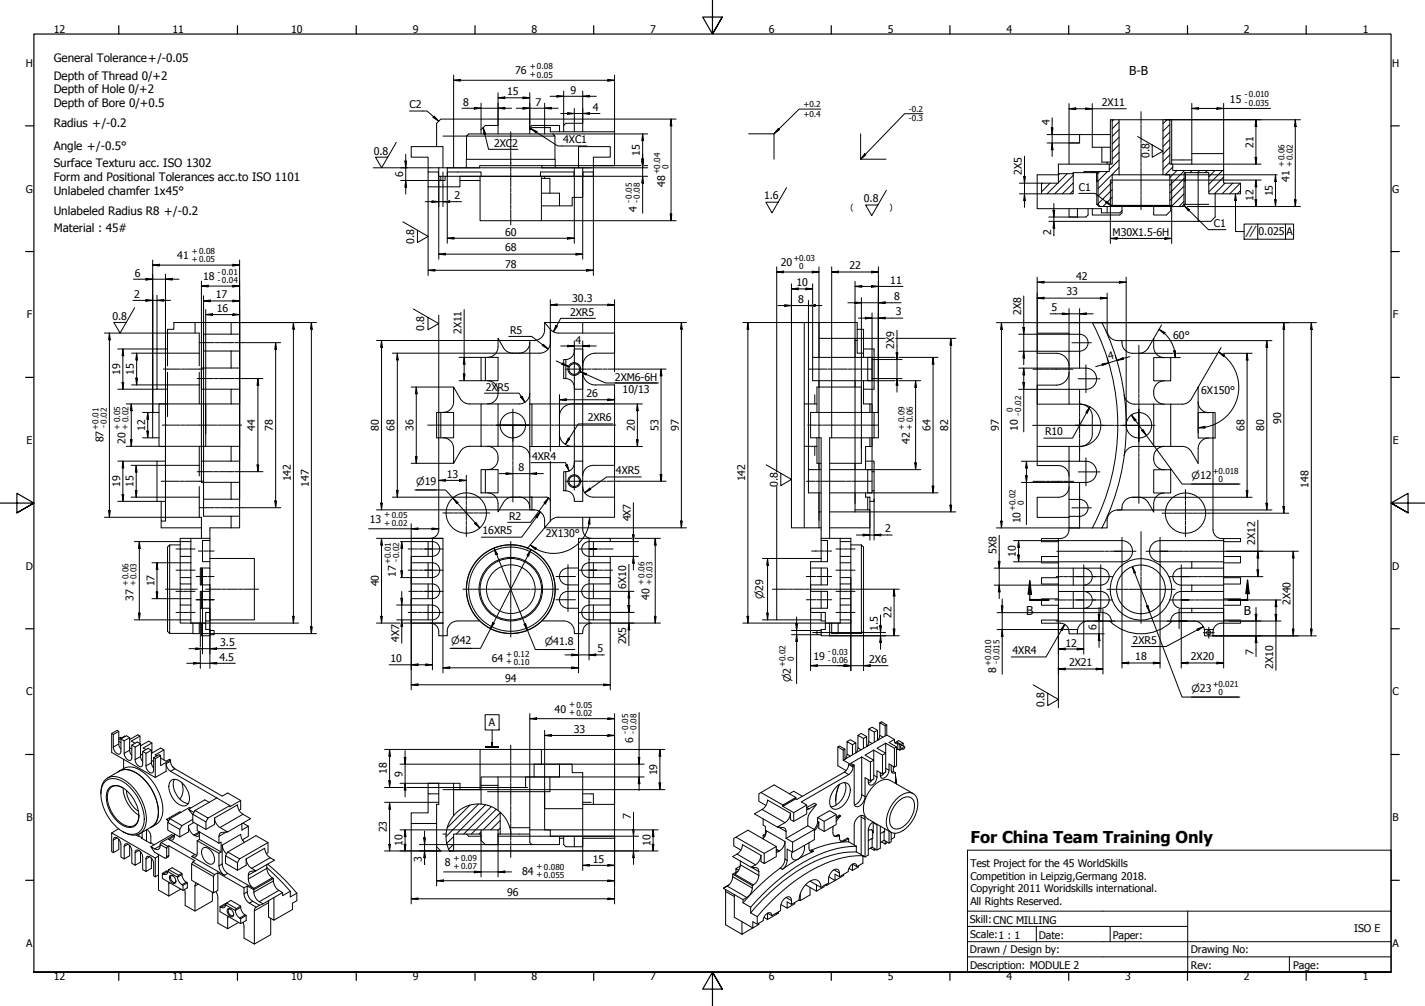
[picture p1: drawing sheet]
<svg xmlns="http://www.w3.org/2000/svg" width="841mm" height="594mm" viewBox="0 0 841 594" stroke-linecap="round" stroke-linejoin="round" font-family="sans-serif">
<defs><g id="words">
<text font-size="9.7" x="573" y="498">For China Team Training Only</text>
<g font-size="7.2">
<text x="666" y="44">B-B</text>
<text x="606" y="363">B</text>
<text x="734" y="363">B</text>
</g>
<g font-size="6.9">
<text x="32" y="37">General Tolerance,/-0.05</text>
<text x="32" y="47">Depth of Thread 0/+2</text>
<text x="32" y="55">Depth of Hole 0/+2</text>
<text x="32" y="63">Depth of Bore 0/+0.5</text>
<text x="32" y="75">Radius ,/-0.2</text>
<text x="32" y="89">Angle ,/-0.5°</text>
<text x="32" y="99">Surface Texturu acc. ISO 1302</text>
<text x="32" y="107">Form and Positional Tolerances acc.to ISO 1101</text>
<text x="32" y="115">Unlabeled chamfer 1x45°</text>
<text x="32" y="127">Unlabeled Radius R8 ,/-0.2</text>
<text x="32" y="137">Material : 45#</text>
</g>
<g font-size="6.2">
<text x="32" y="20">12</text>
<text x="102" y="20">11</text>
<text x="172" y="20">10</text>
<text x="244" y="20">9</text>
<text x="314" y="20">8</text>
<text x="384" y="20">7</text>
<text x="454" y="20">6</text>
<text x="524" y="20">5</text>
<text x="594" y="20">4</text>
<text x="664" y="20">3</text>
<text x="734" y="20">2</text>
<text x="804" y="20">1</text>
<text x="15" y="39">H</text>
<text x="822" y="39">H</text>
<text x="304" y="44">76</text>
<text x="299" y="56">15</text>
<text x="337" y="55">9</text>
<text x="242" y="64">C2</text>
<text x="273" y="62">8</text>
<text x="316" y="62">7</text>
<text x="350" y="66">4</text>
<text x="650" y="63">2X11</text>
<text x="726" y="61">15</text>
<text x="620" y="74" transform="rotate(-90 620 74)">4</text>
<text x="292" y="87">2XC</text>
<text x="302" y="87">2</text>
<text x="332" y="85">4XC1</text>
<text x="740" y="87" transform="rotate(-90 740 87)">21</text>
<text x="221" y="91">0.8</text>
<text x="378" y="92" transform="rotate(-90 378 92)">15</text>
<text x="678" y="93" transform="rotate(-90 678 93)">0.8</text>
<text x="238" y="105" transform="rotate(-90 238 105)">6</text>
<text x="603" y="103" transform="rotate(-90 603 103)">2X5</text>
<text x="761" y="107" transform="rotate(-90 761 107)">41</text>
<text x="15" y="114">G</text>
<text x="393" y="110" transform="rotate(-90 393 110)">48</text>
<text x="637" y="113">C1</text>
<text x="822" y="114">G</text>
<text x="268" y="118">2</text>
<text x="451" y="117">1.6</text>
<text x="510" y="119">0.8</text>
<text x="740" y="119" transform="rotate(-90 740 119)">12</text>
<text x="751" y="116" transform="rotate(-90 751 116)">15</text>
<text x="376" y="125" transform="rotate(-90 376 125)">4</text>
<text x="716" y="134">C1</text>
<text x="244" y="144" transform="rotate(-90 244 144)">0.8</text>
<text x="298" y="139">60</text>
<text x="620" y="139" transform="rotate(-90 620 139)">2</text>
<text x="657" y="139">M30X1.5-6H</text>
<text x="743" y="139">0.025</text>
<text x="759" y="139">A</text>
<text x="298" y="148">68</text>
<text x="105" y="153">41</text>
<text x="298" y="158">78</text>
<text x="461" y="157">20</text>
<text x="501" y="159">22</text>
<text x="80" y="163">6</text>
<text x="120" y="165">18</text>
<text x="525" y="168">11</text>
<text x="635" y="165">42</text>
<text x="470" y="169">10</text>
<text x="79" y="176">2</text>
<text x="127" y="176">17</text>
<text x="338" y="178">30.3</text>
<text x="471" y="179">8</text>
<text x="528" y="177">8</text>
<text x="629" y="174">33</text>
<text x="128" y="184">16</text>
<text x="603" y="186" transform="rotate(-90 603 186)">2X8</text>
<text x="621" y="184">5</text>
<text x="16" y="188">F</text>
<text x="66" y="189">0.8</text>
<text x="336" y="186">2XR5</text>
<text x="529" y="186">3</text>
<text x="822" y="188">F</text>
<text x="250" y="195" transform="rotate(-90 250 195)">0.8</text>
<text x="272" y="197" transform="rotate(-90 272 197)">2X11</text>
<text x="301" y="197">R5</text>
<text x="340" y="203">4</text>
<text x="692" y="200">60°</text>
<text x="528" y="206" transform="rotate(-90 528 206)">2X9</text>
<text x="655" y="213" transform="rotate(-16 655 213)">4</text>
<text x="71" y="221" transform="rotate(-90 71 221)">19</text>
<text x="79" y="221" transform="rotate(-90 79 221)">15</text>
<text x="363" y="225">2XM6-6H</text>
<text x="287" y="231">2XR5</text>
<text x="367" y="232">10/13</text>
<text x="709" y="232">6X150°</text>
<text x="346" y="234">26</text>
<text x="347" y="249">2XR6</text>
<text x="756" y="250" transform="rotate(-90 756 250)">90</text>
<text x="86" y="254" transform="rotate(-90 86 254)">12</text>
<text x="151" y="254" transform="rotate(-90 151 254)">44</text>
<text x="161" y="254" transform="rotate(-90 161 254)">78</text>
<text x="224" y="254" transform="rotate(-90 224 254)">80</text>
<text x="233" y="254" transform="rotate(-90 233 254)">68</text>
<text x="244" y="254" transform="rotate(-90 244 254)">36</text>
<text x="375" y="254" transform="rotate(-90 375 254)">20</text>
<text x="389" y="254" transform="rotate(-90 389 254)">53</text>
<text x="401" y="254" transform="rotate(-90 401 254)">97</text>
<text x="549" y="254" transform="rotate(-90 549 254)">64</text>
<text x="560" y="254" transform="rotate(-90 560 254)">82</text>
<text x="589" y="255" transform="rotate(-90 589 255)">97</text>
<text x="601" y="254" transform="rotate(-90 601 254)">10</text>
<text x="617" y="257">R10</text>
<text x="734" y="255" transform="rotate(-90 734 255)">68</text>
<text x="746" y="255" transform="rotate(-90 746 255)">80</text>
<text x="16" y="262">E</text>
<text x="61" y="261" transform="rotate(-90 61 261)">87</text>
<text x="74" y="262" transform="rotate(-90 74 262)">20</text>
<text x="537" y="262" transform="rotate(-90 537 262)">42</text>
<text x="822" y="262">E</text>
<text x="314" y="272">4XR4</text>
<text x="306" y="278">8</text>
<text x="364" y="280">4XR5</text>
<text x="71" y="288" transform="rotate(-90 71 288)">19</text>
<text x="79" y="288" transform="rotate(-90 79 288)">15</text>
<text x="172" y="284" transform="rotate(-90 172 284)">142</text>
<text x="182" y="287" transform="rotate(-90 182 287)">147</text>
<text x="264" y="282">13</text>
<text x="440" y="284" transform="rotate(-90 440 284)">142</text>
<text x="459" y="287" transform="rotate(-90 459 287)">0.8</text>
<text x="772" y="288" transform="rotate(-90 772 288)">148</text>
<text x="218" y="309">13</text>
<text x="300" y="307">R2</text>
<text x="372" y="308" transform="rotate(-90 372 308)">4X7</text>
<text x="602" y="309" transform="rotate(-90 602 309)">10</text>
<text x="285" y="316">16XR5</text>
<text x="322" y="317">2X130°</text>
<text x="522" y="314">2</text>
<text x="741" y="322" transform="rotate(-90 741 322)">2X12</text>
<text x="588" y="327" transform="rotate(-90 588 327)">5X8</text>
<text x="600" y="329" transform="rotate(-90 600 329)">10</text>
<text x="15" y="336">D</text>
<text x="234" y="341" transform="rotate(-90 234 341)">17</text>
<text x="822" y="336">D</text>
<text x="91" y="346" transform="rotate(-90 91 346)">17</text>
<text x="224" y="346" transform="rotate(-90 224 346)">40</text>
<text x="370" y="348" transform="rotate(-90 370 348)">6X10</text>
<text x="79" y="355" transform="rotate(-90 79 355)">37</text>
<text x="383" y="354" transform="rotate(-90 383 354)">40</text>
<text x="762" y="357" transform="rotate(-90 762 357)">2X40</text>
<text x="526" y="365" transform="rotate(-90 526 365)">22</text>
<text x="518" y="373" transform="rotate(-90 518 373)">1.5</text>
<text x="647" y="372" transform="rotate(-90 647 372)">6</text>
<text x="130" y="381">3.5</text>
<text x="236" y="379" transform="rotate(-90 236 379)">4X7</text>
<text x="370" y="381" transform="rotate(-90 370 381)">2X5</text>
<text x="629" y="382">12</text>
<text x="668" y="380">2XR5</text>
<text x="353" y="385">5</text>
<text x="480" y="390">19</text>
<text x="598" y="386">4XR4</text>
<text x="670" y="390">18</text>
<text x="703" y="390">2X20</text>
<text x="740" y="387" transform="rotate(-90 740 387)">7</text>
<text x="129" y="390">4.5</text>
<text x="230" y="391">10</text>
<text x="290" y="391">64</text>
<text x="513" y="392">2X6</text>
<text x="631" y="394">2X21</text>
<text x="751" y="395" transform="rotate(-90 751 395)">2X10</text>
<text x="588" y="397" transform="rotate(-90 588 397)">8</text>
<text x="298" y="403">94</text>
<text x="15" y="411">C</text>
<text x="822" y="411">C</text>
<text x="617" y="417" transform="rotate(-91 617 417)">0.8</text>
<text x="327" y="421">40</text>
<text x="289" y="429">A</text>
<text x="339" y="433">33</text>
<text x="374" y="439" transform="rotate(-90 374 439)">6</text>
<text x="228" y="457" transform="rotate(-90 228 457)">18</text>
<text x="237" y="459" transform="rotate(-90 237 459)">9</text>
<text x="388" y="458" transform="rotate(-90 388 458)">19</text>
<text x="16" y="485">B</text>
<text x="372" y="484" transform="rotate(-90 372 484)">7</text>
<text x="822" y="485">B</text>
<text x="228" y="492" transform="rotate(-90 228 492)">23</text>
<text x="237" y="500" transform="rotate(-90 237 500)">10</text>
<text x="384" y="500" transform="rotate(-90 384 500)">10</text>
<text x="249" y="509" transform="rotate(-90 249 509)">3</text>
<text x="350" y="509">15</text>
<text x="263" y="511">8</text>
<text x="573" y="512">Test Project for the 45 WorldSkills</text>
<text x="308" y="517">84</text>
<text x="573" y="520">Competition in Leipzig,Germang 2018.</text>
<text x="573" y="527">Copyright 2011 Woridskills international.</text>
<text x="299" y="529">96</text>
<text x="573" y="534">All Rights Reserved.</text>
<text x="572" y="545">Skill:CNC MILLING</text>
<text x="799" y="550">ISO E</text>
<text x="573" y="554">Scale:1 : 1</text>
<text x="613" y="554">Date:</text>
<text x="657" y="554">Paper:</text>
<text x="15" y="559">A</text>
<text x="572" y="563">Drawn / Design by:</text>
<text x="703" y="563">Drawing No:</text>
<text x="822" y="559">A</text>
<text x="573" y="572">Description: MODULE 2</text>
<text x="703" y="572">Rev:</text>
<text x="763" y="572">Page:</text>
<text x="32" y="579">12</text>
<text x="102" y="579">11</text>
<text x="172" y="579">10</text>
<text x="244" y="579">9</text>
<text x="314" y="579">8</text>
<text x="384" y="579">7</text>
<text x="454" y="579">6</text>
<text x="524" y="579">5</text>
<text x="594" y="579">4</text>
<text x="664" y="579">3</text>
<text x="734" y="579">2</text>
<text x="804" y="579">1</text>
</g>
<g font-size="5.9">
<text x="735" y="140">∥</text>
<text x="246" y="287">⌀19</text>
<text x="703" y="283">⌀12</text>
<text x="450" y="354" transform="rotate(-90 450 354)">⌀29</text>
<text x="266" y="380">⌀42</text>
<text x="322" y="381">⌀41.8</text>
<text x="467" y="403" transform="rotate(-90 467 403)">⌀2</text>
<text x="703" y="409">⌀23</text>
</g>
<g font-size="4.8">
<text x="313" y="41">+0.08</text>
<text x="313" y="45">+0.05</text>
<text x="734" y="57">- 0.010</text>
<text x="474" y="63">+0.2</text>
<text x="536" y="66">-0.2</text>
<text x="734" y="62">- 0.035</text>
<text x="474" y="69">+0.4</text>
<text x="536" y="72">-0.3</text>
<text x="394" y="100" transform="rotate(-90 394 100)">0</text>
<text x="758" y="99" transform="rotate(-90 758 99)">+0.06</text>
<text x="763" y="99" transform="rotate(-90 763 99)">+0.02</text>
<text x="389" y="103" transform="rotate(-90 389 103)">+0.04</text>
<text x="373" y="120" transform="rotate(-90 373 120)">- 0.05</text>
<text x="378" y="120" transform="rotate(-90 378 120)">- 0.08</text>
<text x="502" y="124">(</text>
<text x="525" y="124">)</text>
<text x="113" y="150">+ 0.08</text>
<text x="113" y="155">+ 0.05</text>
<text x="468" y="154">+0.03</text>
<text x="472" y="159">0</text>
<text x="128" y="167">- 0.04</text>
<text x="128" y="162">- 0.01</text>
<text x="598" y="243" transform="rotate(-90 598 243)">0</text>
<text x="602" y="246" transform="rotate(-90 602 246)">- 0.02</text>
<text x="58" y="254" transform="rotate(-90 58 254)">+0.01</text>
<text x="63" y="253" transform="rotate(-90 63 253)">- 0.02</text>
<text x="71" y="254" transform="rotate(-90 71 254)">+ 0.05</text>
<text x="76" y="254" transform="rotate(-90 76 254)">+ 0.02</text>
<text x="534" y="254" transform="rotate(-90 534 254)">+ 0.09</text>
<text x="538" y="254" transform="rotate(-90 538 254)">+ 0.06</text>
<text x="716" y="280">+0.018</text>
<text x="719" y="285">0</text>
<text x="604" y="298" transform="rotate(-90 604 298)">0</text>
<text x="227" y="306">+ 0.05</text>
<text x="599" y="302" transform="rotate(-90 599 302)">+0.02</text>
<text x="227" y="310">+ 0.02</text>
<text x="230" y="333" transform="rotate(-90 230 333)">+0.01</text>
<text x="235" y="332" transform="rotate(-90 235 332)">- 0.02</text>
<text x="76" y="346" transform="rotate(-90 76 346)">+ 0.06</text>
<text x="80" y="346" transform="rotate(-90 80 346)">+ 0.03</text>
<text x="380" y="346" transform="rotate(-90 380 346)">+ 0.06</text>
<text x="385" y="346" transform="rotate(-90 385 346)">+ 0.03</text>
<text x="299" y="388">+ 0.12</text>
<text x="489" y="386">- 0.03</text>
<text x="299" y="392">+ 0.10</text>
<text x="463" y="394" transform="rotate(-90 463 394)">+0.02</text>
<text x="469" y="390" transform="rotate(-90 469 390)">0</text>
<text x="489" y="391">- 0.06</text>
<text x="585" y="393" transform="rotate(-90 585 393)">+0.010</text>
<text x="590" y="392" transform="rotate(-90 590 392)">- 0.015</text>
<text x="716" y="406">+0.021</text>
<text x="719" y="411">0</text>
<text x="336" y="418">+ 0.05</text>
<text x="336" y="422">+ 0.02</text>
<text x="370" y="433" transform="rotate(-90 370 433)">- 0.05</text>
<text x="375" y="433" transform="rotate(-90 375 433)">- 0.08</text>
<text x="268" y="508">+ 0.09</text>
<text x="268" y="513">+ 0.07</text>
<text x="317" y="513">+ 0.080</text>
<text x="317" y="518">+ 0.055</text>
</g>
</g></defs>
<g fill="none" stroke="#000" stroke-width=".59">
<path d="M657 71l-1 1M660 76l-4 5M660 72l-4 4M689 71l-3 2M690 78l-4 4M690 73l-4 5M660 99l-12 12M660 94l-5 6M660 90l-4 4M660 85l-4 5M660 81l-4 4M690 96l-4 4"/>
<path d="M690 91l-4 4M690 87l-4 4M690 82l-4 5M692 99l-4 4M615 108v1M620 108l-5 5M624 108l-6 6M625 103h.1M630 103l-5 5M633 108l-6 6M633 104l-11 10M633 112l-1 2"/>
<path d="M649 101l-1 2M654 101l-6 6M656 116l-5 6M656 112l-8 8M656 107l-8 9M695 101l-5 4M699 119l-3 3M699 115l-8 7M699 110l-9 8M699 105l-9 9M699 101l-9 8M704 101l-2 1"/>
<path d="M708 101l-1 1M713 101l-2 1M717 101l-4 3M722 101l-9 8M722 105l-9 8M723 108l-6 6M728 108l-7 6M732 108l-6 6M732 113l-2 1M656 121l-1 1M277 476l-13 13M282 475l-19 19"/>
<path d="M287 475l-18 18M290 476l-16 17M293 478l-15 15M268 499l-3 2M268 494l-4 4M284 491l-1 2M295 489l-1 1M295 485l-5 5M295 480l-10 10"/>
</g>
<g fill="none" stroke="#000" stroke-width=".59">
<path d="M277 79h49l2 1h-53zM284 79v-2l2-3h8v5M313 77l1-2h11v3h38v20h-13M321 75v4M330 78v-4h-16l-1 1v4M339 73h5v5M339 73v5M339 73h-5l-1 1v4M645 79v8h10M655 79h-18v5h-6v13M656 71h-1v26M660 71h26"/>
<path d="M686 71v32h4v18l1 1v2l-3 3h-7v-5M686 71h4v26h2v4h30v7h10v6h-19v-12h-14v19M690 71h2v26M254 99h5M258 87v-14l2-3h8v29M259 99h24v-1h37v1h29M259 99v5M261 99v-12h-18v6h10v9M261 80h14v14M264 99v5h-5v-2h-6M275 99v-5h53v5M328 80v14"/>
<path d="M339 99v5M341 99v-12h19v6h-10v11h-11M344 99v18h-6v5h-18M650 87v9h5M653 96v1M655 97h-30v6M692 94h11M692 97h11v-6h19v10M253 102v8h18v-6h13M260 104v3h3v-3M264 102h20v2M271 107h12"/>
<path d="M283 104v26h37v-26M284 104h35M319 104h20M319 104v-2h20v2M320 105h5v9M320 114h10v8M321 104v1M350 102h-6v2M615 108h10v-5h8v11h-18zM625 103h-13v20h38v3h11l1-2M640 101h5M645 102h-12v1"/>
<path d="M647 102v5h1M647 107v14M655 106h37M660 103v-32h-4v26h-1v4h-10v1h3v19M660 103h-4v18v1M660 103h26M700 107v14M700 102v5h-1M707 102v29h8l2-3v-14M631 123v5h5M636 123v5M642 123v4l-1 1h-5"/>
<path d="M647 121l2 1h49l2-1M647 121h1M648 121l1 1M653 122v4M655 121h37M662 122v4l-1 1h-16v-4M699 121l-2 1M699 121h1M700 121h13M99 197h19v19M115 190v7M136 190h5v7h-5"/>
<path d="M136 197h-16v10h16M136 190h-33v4h-4v22M136 190v7M141 197v10M321 190h23v7M321 190l4 4v8a6 6 0 0 1-6 7h-6M321 190v5a7 7 0 0 1-8 6v8M325 194l1 2 3 1h34v12h-12a8 8 0 0 0-7 7M475 190v49M483 190v21M483 200h22v11M506 194h4v17"/>
<path d="M631 197h-19v12h11a8 8 0 0 1 8 7M631 197v10M631 197h6M637 191h-6v6M637 191h16v4M637 191v6M637 197a5 5 0 0 1 5 5 5 5 0 0 1-5 5M645 191a130 130 0 0 1 0 121M650 191a135 135 0 0 1 0 121M653 195a7 7 0 0 0 9 6 6 6 0 0 0 6 8h4a6 6 0 0 0 6-3l3-6v5M99 206h-6v24h6M99 209h19"/>
<path d="M99 220v26M118 220v19M136 217h-17v13h22M136 207h5M136 207v10M141 207v10h-5M141 217v13M286 211h-2v14h2v-14h8v14h-8M313 202a6 6 0 0 1-7 7h-3a6 6 0 0 1-6-4l-3-5v5a6 6 0 0 1-6 6M313 209v30M334 212h-1v12h1M334 212v12"/>
<path d="M339 207a5 5 0 0 1-5 5M339 207v-1h5v24h-5v-1M344 220a7 7 0 0 0 7 7h12v12h-25a8 8 0 0 0-8 7M505 201h1M510 209h-4v-19h-39v122h8M510 206h6v24h-6M512 211v14h3v-14h-35v14h32M515 212h1M631 220a8 8 0 0 1-8 7h-11v12h19M631 217v13M637 207h-6v10h6M637 217h4a6 6 0 0 1 6 7 6 6 0 0 1-6 6h-4"/>
<path d="M637 207v10M681 205a6 6 0 0 0 6 6M681 211h10v14h-10zM99 227h19M121 239v25M136 239h-42v25h4v-8M136 230v9M141 230v9h-5M141 239v25M284 239h-7a6 6 0 0 1-5-4l-4-6v8a6 6 0 0 1-7 7M284 239h10v25h-10zM288 225a6 6 0 0 1 6 7"/>
<path d="M294 232a6 6 0 0 1-6 7M313 232a6 6 0 0 1-7 7h-12M313 239h1v25h-1zM314 239h16v25h-16M334 224a5 5 0 0 1 5 5M475 239v25h7M475 239h7M481 233v6M483 225v4M505 225v4M510 225v14h3v5M513 239h2v5"/>
<path d="M515 224h1M637 230h-6v9h6M637 230v9M637 239a8 8 0 0 1 8 7M637 239a12 12 0 0 1 13 12 12 12 0 0 1-13 13M663 233a6 6 0 0 0 7 6h21M681 239v25h10v-25h7a6 6 0 0 0 5-3l4-7v8a6 6 0 0 0 6 7M687 225a7 7 0 0 0-6 7 7 7 0 0 0 6 7M94 244h-4v15h4M259 259v54a5 5 0 0 1-5 5M260 244h8v15h-10v-15h2v15M261 259a6 6 0 0 1 7 6v9l4-7a6 6 0 0 1 5-3h7"/>
<path d="M330 256a8 8 0 0 0 8 8h25v11h-13a6 6 0 0 0-6 6M482 259v15h3M482 244v-15h26v15M491 244v15M508 259v15h-18M513 259v5h2v-5M516 244h-38v15h7v59M516 259v-15h2v15h-28v59M645 246v10M645 256a8 8 0 0 1-8 8M707 244h9v15h-9zM713 259a6 6 0 0 0-6 6"/>
<path d="M716 244h1v15h-1v54M98 272h-5v24h5M98 275h20M98 275v6M118 264v17M136 264h-38v11M136 264h5M136 272h-17v13h22M136 264v8M141 264v8h-5M141 272v13M284 277h2v14h-2z"/>
<path d="M286 277h8v14h-8M288 264a7 7 0 0 1 6 6 7 7 0 0 1-6 7M294 264h12a6 6 0 0 1 7 6M313 264v30M333 279h1v11h-1zM339 274a5 5 0 0 1-5 5M339 274v-2h5v24h-5v-1M475 264v48h8M481 264v5M483 274v3M485 277h-8v14h8M490 277h22"/>
<path d="M505 274v3M511 272h5v7M512 277h3v14h-3zM513 264h-2v13M515 279h1v11h-1M631 264h-19v11h13a6 6 0 0 1 6 6M631 272v13M637 264h-6v8h6M637 272h4a6 6 0 0 1 6 7 6 6 0 0 1-6 6h-4M637 264v8M681 264h-11a6 6 0 0 0-7 5M681 270a6 6 0 0 0 6 7"/>
<path d="M681 277h10v14h-10zM687 264a6 6 0 0 0-6 6M691 264h7a6 6 0 0 1 5 3l4 7v-9M98 294v14h-3v-12M98 294h20M98 287v7M118 287v18M136 295h-16v10h16v7M136 285v10M141 285v10h-5M141 295v10M288 291a6 6 0 0 1 6 6v5l3-5"/>
<path d="M297 297a6 6 0 0 1 6-3h3a6 6 0 0 1 7 6M313 294h1v7h-1zM314 294h8M322 294h2l1 1v13M334 290a5 5 0 0 1 5 5M344 287a6 6 0 0 0 6 7h13v11h-34l-3 1-1 2M483 291v21M490 291h22M505 291v11h-15M511 291v3h1M512 294h1v7h-1zM516 290v6h-3"/>
<path d="M631 295v10M631 287a6 6 0 0 1-6 7h-13v12h19M637 285h-6v10h6M637 285v10M637 295a5 5 0 0 1 5 5 5 5 0 0 1-5 5M662 300v1a7 7 0 0 0-9 6v5h-3M687 291a6 6 0 0 0-6 6v5l-3-5a6 6 0 0 0-6-3h-4a6 6 0 0 0-6 6M95 308v4h24M98 305h21v13M106 318h7v2h-7zM106 320v9h7M113 318h11"/>
<path d="M113 320v48M120 319h4v13h-4zM136 312h-12v7M136 305h5M141 305v7h-5M253 320v9M314 301a6 6 0 0 1 7 6v5l4-4M344 305v8a5 5 0 0 0 5 5M350 320v9M483 302h2M483 312h2M485 318v1h3v13h-10v3h10v10h-10v4h10v10h-10v3h9v10h-2v3h5v-7"/>
<path d="M485 319v13M485 318h11M496 318h6v2h-6zM496 320v48M502 320v9h-6M505 301h7M513 301v11h-23M625 319h37a6 6 0 0 1 6 7 6 6 0 0 1-6 6h-37zM625 318h-10v2h10M625 318h1M625 318v1M631 313a5 5 0 0 1-5 5"/>
<path d="M631 312v1M637 305h-6v7h6M637 312h13M637 305v7M716 313a5 5 0 0 0 6 5M722 319h-37a6 6 0 0 0-7 7 6 6 0 0 0 7 6h18M722 318v14M722 318h10v2h-10M100 322v52l-1-1v-50zM100 322h6M106 329v3h7M106 332v9h7"/>
<path d="M118 335h6v10h-6zM119 335v10M120 335v10M124 330h26v36h-26M124 332v3M253 332v9M341 335h-6a5 5 0 0 0-5 5 5 5 0 0 0 5 5h6M350 332v9M485 330h-27v36h27M485 335v10M502 329v3h-6M502 332v9h-6"/>
<path d="M502 322h6M508 322l2 1v50l-2 1zM625 336h25a5 5 0 0 1 5 5 5 5 0 0 1-5 5h-25M625 329h-10v3h10M625 332v27M633 336v10M640 336a5 5 0 0 1 5 5 5 5 0 0 1-5 5M703 332h19v4h-19M703 336h-6a5 5 0 0 0-5 5 5 5 0 0 0 5 5h6M703 332v4M722 329h10v3h-10M722 336v10"/>
<path d="M106 341v4h7M106 345v9h7M106 354v3h7M106 357v9h7M118 349h6v10h-6zM119 349v10M120 349v10M124 345v4M124 359v3M253 345v9M253 357v9M255 357h-12v-3h12a4 4 0 0 0 5-5 4 4 0 0 0-5-4h-12v-4h12a4 4 0 0 0 5-4 4 4 0 0 0-5-5h-12v-3h12a4 4 0 0 0 5-5 4 4 0 0 0-5-4h-12v-2h18v50h-18v-2h12a4 4 0 0 0 5-4 4 4 0 0 0-5-5"/>
<path d="M341 349h-6a5 5 0 0 0-5 5 5 5 0 0 0 5 5h6M348 357h12v-3h-12a4 4 0 0 1-5-5 4 4 0 0 1 5-4h12v-4h-12a4 4 0 0 1-5-4 4 4 0 0 1 5-5h12v-3h-12a4 4 0 0 1-5-5 4 4 0 0 1 5-4h12v-2h-19v50h19v-2h-12a4 4 0 0 1-5-4 4 4 0 0 1 5-5M350 345v9M350 357v9M485 349v10M502 341v4h-6M502 345v9h-6M502 354v3h-6M502 357v9h-6M625 349h25a5 5 0 0 1 5 5 5 5 0 0 1-5 5h-25M625 359v3h26a5 5 0 0 1 5 5M625 354h-10v3h10"/>
<path d="M625 341h-10v4h10M633 349v10M640 349a5 5 0 0 1 5 5 5 5 0 0 1-5 5M703 359h19v3h-19M703 346h19v3h-19M703 349h-6a5 5 0 0 0-5 5 5 5 0 0 0 5 5h6M703 346v3M703 359v3M722 354h10v3h-10M722 341h10v4h-10M722 349v10M100 374h14"/>
<path d="M106 366v2h7M113 368h8M114 368v6h4v-6M119 374h5M121 367h3v-5h-3v10h3v3h-5v-7M124 372h2v3h-2M283 367h-13a7 7 0 0 0-6 8h-5a6 6 0 0 0-5-7M320 367h13M333 367a6 6 0 0 1 6 7h5a5 5 0 0 1 5-6M485 372h-3v3h3M485 362v5h2M491 368v6h4v-6"/>
<path d="M495 374h13M502 366v2h-15M625 362v6h1M625 366h-10v2h10M626 368a5 5 0 0 1 5 4M631 372v1M631 372h5M636 372v2h-5v-1M636 372a6 6 0 0 1 6-5h63a6 6 0 0 1 6 5M655 367a26 26 0 0 0 37 0M696 362h7M696 362a5 5 0 0 0-5 5"/>
<path d="M711 372h5M711 372v4h5v-3M722 362v6a5 5 0 0 0-6 5M722 366h10v2h-10M66 433l1 1M70 438v-6l-1-1-3 2v11l26 15v-11M70 438v2l1 2M70 432l-3 2v7a4 4 0 0 0 4 4v-9M70 438l1 1M72 436l-1-1-1 1M73 437l-2-1 4-1 2 1v6M74 435l-4 2"/>
<path d="M77 436l4-2 2 1v4M77 436l-4 1v8a4 4 0 0 0 4 4l1-9M83 435l-6 3 3 1M83 439l-3 2v8a3 3 0 0 0 4 3v-8M90 439l-5 3 1 1M500 438l2-1 3 2M503 440l-3-2v8l-1 2M506 434l2-1 3 2M510 436l-4-2v8l-1 3M513 431l2-2 3 2M516 432l-3-1v8l-1 2M519 427l1-1 3 2v6l5 3"/>
<path d="M522 429l-3-2v9l-1 1v-6l-2 1v6M523 439l-5 3 5 3v-6l5 3M523 434l-25 15 5 3M523 428l-1 1v6M528 439l2-2 3 2M530 439h-2v-2l-3 2 4 2M530 439l1 1v3l-1-1M530 439v3M531 440l2-1v1M63 459l8-4a12 12 0 0 1 13 4 26 26 0 0 1 9 26l-2 2-9 5M70 456a10 10 0 0 1 13 2 28 28 0 0 1 10 26 7 7 0 0 1-4 5M73 448v6"/>
<path d="M73 454a12 12 0 0 1 14 4 26 26 0 0 1 8 25 10 10 0 0 1-5 5M73 454l-3 1M77 442v2l1 2M77 442h1M80 441l-2-1 3-2 2 1v6M83 440l5-2 2 1v6M83 445v3l1 2M83 445l1 1M86 445l-2-1 3-2 2 1v6M89 445l6-3 2 1v6M89 449v2l2 3M89 443l-3 2v7a3 3 0 0 0 4 4l1-9"/>
<path d="M89 449l2 1M92 459l6-4v-4l1 2 2 2 27 16M95 446l-3 2-1-1 3-1h1v6l6-3M95 448l3 2 2-2 1 1M97 443l-5 3h1M101 449v3l2 2 28 16 3-2 8 5v5l-1 1M102 453l1 1M315 459v-8h23v5h6v22h-23M320 451v-8h-37v23M325 459v9h-4M330 451v8h-20v6M494 441v11l5 3"/>
<path d="M499 448v-6l-1 1v6M499 442l-4-1h-1l4 2M501 451l-1 4-2 1-28 16M503 452v3l-2 2-28 17 3 1v6l-8 4-2-1v-4v3a12 12 0 0 1-7 5l3 1h1l1 6M504 452v23a2.2 2.2 0 0 0 2 1 2.2 2.2 0 0 0 2-1l2-4 1-12 3 2 2-1v-11l-2 1v11M504 452h-1M505 445v-6l-2 1v6M509 447v23l-2 4-3 1M509 447l-7 4 2 1M509 447l5 3M511 441v-6l-1 1v6M516 443l-5 3 5 3v-6l5 3"/>
<path d="M521 457v-11l2-1v11l-2 1-3-2a8 8 0 0 1-3 8 1.6 1.6 0 0 1-2 1 1.6 1.6 0 0 1-1-2v-2M522 456l-2 2M526 452v3a1.6 1.6 0 0 0 1 1 1.6 1.6 0 0 0 2 0M527 456h-1M527 453v3h2M528 453v-11l1-1v11l-1 1-3-2a7 7 0 0 1-3 8 1.5 1.5 0 0 1-2 0 1.5 1.5 0 0 1 0-1v-2M529 458v5M529 456v7M530 442l-1 1M532 442l-1 1M534 441l-1-1h-1l-1 1 2 1M60 469a8 8 0 0 1 10-10 28 28 0 0 1 16 28 8 8 0 0 1-13 4h-1"/>
<path d="M62 462a9 9 0 0 1 13 1 27 27 0 0 1 10 24 7 7 0 0 1-12 4 26 26 0 0 1-13-27zM65 465a9 9 0 0 1 11 4 17 17 0 0 1 5 17 7 7 0 0 1-11 0 19 19 0 0 1-7-19zM75 467a16 16 0 0 0 7 12M101 461a6 6 0 0 1 8 4 9 9 0 0 1 1 10 7 7 0 0 1-8-4l-2-3v-3zM103 460a11 11 0 0 0 8 15M107 480l-1-1-8 5M107 462l1 5-1 3-1 2M113 477h-1l-12 6M114 480l-3-2 3 3M115 479l8 4-1 2-8-4M115 479l-1 2M123 474l-2-2-10 6"/>
<path d="M128 471l8 5 6-3M128 471l-13 8M136 476l-13 7M140 475l1 4a12 12 0 0 0 7 4l-14 8M253 469v11h-10v6h15M254 474h5M259 463v12h-1v25l2 3h8v-10h16v-3h10v3h1M259 463h-6v6h6M259 463h9v19M261 466h23M268 463h3v3M284 464h10v4h-6"/>
<path d="M284 464v-5h10v5M284 464v11M294 465h17M295 480v13M313 468v22M321 468h-27v11M321 468v22M344 469h6v6M344 475h19v19M344 474h5M449 468l13 7M453 472l-1 4a12 12 0 0 1-7 5l14 7"/>
<path d="M462 475l8-4v1l-8 4zM462 476l6 4M466 469l2-2 6 3M470 471l-13-7-9 5v4l4 3M476 477l5-3 1 1a13 13 0 0 0-5 13M476 475l-8 5v5M482 475l-6 3M493 465l2-2a4 4 0 0 1 6 0 4 4 0 0 1 1 5 11 11 0 0 1-10 10 7 7 0 0 1-1-10zM495 463l-1 5-1 5M495 463l-1 7-1 5M499 462a11 11 0 0 1-9 14M515 461l-2 2"/>
<path d="M529 472a8 8 0 0 1 11-3 12 12 0 0 1 0 14 14 14 0 0 1-13 9 8 8 0 0 1-3-11l1-3zM530 473a5 5 0 0 1 9 0 14 14 0 0 1-10 17 5 5 0 0 1-4-7l2-6zM539 469l-14-8a10 10 0 0 0-11 5 15 15 0 0 0-3 17l15 8M70 489l-4 3M70 496v6l-3 2v-9a2.7 2.7 0 0 1 3 0 2.7 2.7 0 0 1 1 3v8l2 1M70 496h.1M77 500v5l-4 2v-7a1.6 1.6 0 0 1 1-2 1.6 1.6 0 0 1 2 1l2 3v8l2 1M82 493v1l-2-1M82 481a20 20 0 0 1-9-16 6 6 0 0 0-7 0 6 6 0 0 0-3 6 18 18 0 0 0 14 17 5 5 0 0 0 5-6M82 494l2 1M84 495l5 3M84 492v3"/>
<path d="M86 490v7M87 490l1 1a8 8 0 0 1 1 7M89 498l2 1M94 499v2l-1 1-4-2 2 3 7 4v-1v-5M95 498l4 2-1 1-4-2zM99 486v4l7 4M100 485l-2-1 1 1M100 499v7l-2 1M100 499l-1 1M100 499l15 9-1 1M100 483l7 5-1 2-7-4zM102 493h-1l-12 7"/>
<path d="M103 492v3a1.8 1.8 0 0 1-3 1l16 9M103 493l-8 5M106 490v4l5-3v-3a6 6 0 0 0 7 5M114 481v4l8 5 5-3v-4l1 3a12 12 0 0 0 6 5l-3 1h-1l-1 6M114 484l-7 4M116 496l13 8 1-1v-6l-1 1M116 496h2l12 7M116 496v9a1.8 1.8 0 0 1-3 1l19 11-1-2-2-3v-8M116 487v4l13 7M118 491v5M122 485v5M142 493l1 3 1 1"/>
<path d="M143 486v4l4-2v6l-4 2M143 486l4 2M158 498l-17 9M261 493h2M275 493l2 1h7M284 493v3l2 3h8v-6M294 494h19v4l1 1h16v-5M295 493h18M301 489h12M313 490v4h50M313 490h8M321 490h4v4"/>
<path d="M330 495h3M333 494v5l1 1h5M339 494v6M344 494v6h-5M363 494v1h-19M434 494l17 10M438 499l-1 4-5 3 11 6M450 484v3l2 1v5M450 493v2M452 492l-2 1 1 1M452 491v3l-2 1M458 500l-17-10-8 5v5l4 2"/>
<path d="M464 495l4 2v6l-3-2v8l-1 2-2 2 9-6 9-4h-1l-1-1-1-4M475 499a7 7 0 0 1-7 9l-1-2v-3M477 488l4 2v6l-13 7M477 488l-13 7M480 490l2-3 1-4 7-4 4 2v6l-8 4-3-2v-4v3l-2 3M481 490l-13 7M483 483l3 2v6M492 488v1a4 4 0 0 0 1 5h1l1-1 1 3 1 1 4-2v2M494 483l2-1-2 3M494 481l-8 4M495 493l-3 1M496 482l-1-1-1 2"/>
<path d="M501 497a67 67 0 0 0-23 5M501 495h-1l-3 2h-1M501 497l4 3M504 499v-12a6 6 0 0 1 6-5l1 2v22M505 500a77 77 0 0 0-47 21l-15 15M505 500v3M508 482v23M512 491l2-1 1 2v-7l-2 2v2l-1 16-1 1M512 496l3-1v5l-3 2M514 490l1 2v3M518 487v15M520 492l2-1v5l-2 1"/>
<path d="M520 488v13l-2 1M520 497l2 1M522 496l3 2M522 489v2M522 497v1h1v-1M525 491v7M526 492v5l-1 1M528 492a4 4 0 0 1-2 4M67 504l-1-1v-11l26 15M83 503v6l-3 2v-9a3 3 0 0 1 4 4v8l2 1M83 503h.1M90 507l-1 6-3 2v-8a1.5 1.5 0 0 1 1-1 1.5 1.5 0 0 1 2 0l2 3v8l1 1"/>
<path d="M92 507v11l2-1M93 504l1 22 6 3M94 506l-2 1M100 514l2-2 5 4 1 4 3 1v3l-3 2-12-7v-3a1.6 1.6 0 0 0 2 0 1.6 1.6 0 0 0 1-1l-1-1-2 2M100 514l5 3v1l-6-3zM100 517a2.9 2.9 0 0 1 3 2 2.9 2.9 0 0 1 0 3 3 3 0 0 1-3-5zM102 517h-1a2.2 2.2 0 0 0 0 3 2.2 2.2 0 0 0 3 1v-1M105 518l1 3 2 2v3M107 516l-2 1M113 510v10l13 7 3-1v-11l-2 1M114 509l13 7-1 2-13-8zM120 501a6 6 0 0 1 6 8 2.7 2.7 0 0 1-4 0 6 6 0 0 1-2-8z"/>
<path d="M126 518v9M129 515l15 9M133 505v5l7 4M134 504l-2-3-1-2v11l2 4 1 2 16 9a7 7 0 0 1-2-10l3-1-4-3-2-4v4l-5 3v-5l-7-4 1-2 7 4M134 503l17-10 7 5v6h-1M141 507l-1 2M156 501l2 4 4 3-11 6M157 512l14 14M157 511a8 8 0 0 0 4 8 8 8 0 0 0 6 8l-5 3M158 510l11 10 6 7M161 519l-11 6M432 516l12 7"/>
<path d="M436 514l-4 2a8 8 0 0 1-5 9l6 3M436 514l-2-1v2M437 511l-3 2M437 508l-1 5-2 3M451 504v6l-2-1v-4l-1 4-5 3h3a6 6 0 0 1 0 9l-2 2a8 8 0 0 1-5 8M451 504l7-4v6l-7 4M458 503a7 7 0 0 0 5-6v10l-1 4a177 177 0 0 0-23 22M489 518l4 2-5 3M495 518a4 4 0 0 0-1-5 6 6 0 0 0-5 8l-4 3-3-1v3l4-2v-1M501 513l2 1M505 503a68 68 0 0 0-43 17l-12 11-7 8M505 503l4 2"/>
<path d="M506 512a1.8 1.8 0 0 0-2-2 1.8 1.8 0 0 0-2 1l-1 4-6 3-2-2v4l5-3v-1M509 505v5l-3 2-3-2v4l4-2v-1M509 505a73 73 0 0 0-47 21l-8 7-7 8M509 505l2 1M509 506h1M510 505v1M514 501l2 1M515 500l3 2M516 501v1h1M100 521v8M107 525l-7 4M109 525v10l6 3 10-6v-5"/>
<path d="M111 521l-3 2M116 521l-1 2v15M127 526l2 4v15l5 3M133 534l6 4M133 534l-3 1M134 533l2-1 6 3 1 4 2 2v3l-3 1-12-7v-3v1a1.6 1.6 0 0 0 2 0 1.6 1.6 0 0 0 1-2M134 533l6 4-1 1M134 533l-1 1M134 537a2.8 2.8 0 0 1 3 1 2.8 2.8 0 0 1 0 3 3 3 0 0 1-3-4zM136 537a2.2 2.2 0 0 0-1 2 2.2 2.2 0 0 0 3 1M139 538l1 3 2 2v2M142 535l-2 2"/>
<path d="M146 523l4 2a8 8 0 0 0 5 9M151 536l-1 2v20l-6-4v-7l-1-2M155 534l-4 2a11 11 0 0 1-6-5l-1-2v-5l2-1v5l1 2a11 11 0 0 0 6 5M162 530v13l-4-1 1-10M162 530l-7 4M171 526l-4 3v-2M171 526v4l4-3M175 527v5l-2 1v4l-11 6M428 525v21l10 6M430 522l-3 2M433 528v14l11 6M433 528l6 3"/>
<path d="M439 531v2M439 533l4 3M443 536v3M443 539l4 2M459 539l-1 1M461 534l4 2M467 534a4 4 0 0 0-1-4 6 6 0 0 0-5 8l-5 3-3-2v4l5-3v-1M472 531l-5 3-2-1v3l4-2v-1M472 528v4v-1M475 523l7 3M478 524v4l-6 4M485 524a4 4 0 0 0-3-4 4 4 0 0 0-5 1l-4 6-1 4"/>
<path d="M488 522v1h-1M134 541v7M141 545l-7 3M145 541l-3 2M160 542v10l-10 6M438 544v8l6-4M447 541v5M451 542l2 1M456 541a1.5 1.5 0 0 0-1-2 1.5 1.5 0 0 0-2 0l-2 2-1 3-3 2-3-2v4l4-2v-1"/>
<circle cx="339" cy="218" r="4"/>
<circle cx="339" cy="218" r="3"/>
<circle cx="303" cy="251" r="8"/>
<circle cx="672" cy="251" r="8"/>
<circle cx="339" cy="284" r="4"/>
<circle cx="339" cy="284" r="3"/>
<circle cx="275" cy="303" r="12"/>
<circle cx="700" cy="303" r="12"/>
<circle cx="301" cy="348" r="25"/>
<circle cx="301" cy="348" r="18"/>
<circle cx="301" cy="348" r="19"/>
<circle cx="301" cy="348" r="26"/>
<circle cx="301" cy="348" r="14"/>
<circle cx="673" cy="348" r="14"/>
<circle cx="673" cy="348" r="18"/>
<circle cx="713" cy="374" r="1.2"/>
<circle cx="533" cy="442" r=".8"/>
</g>
<path d="M288 475a19 19 0 0 0-20 7 19 19 0 0 0-3 21M288 476a19 19 0 0 1 14 17" fill="none" stroke="#000" stroke-width=".59"/>
<g fill="none" stroke="#000" stroke-width=".59">
<path d="M655 106v15M692 106v15M70 439l-3 2M513 438l2 1M519 434l2 1M529 438l3 2M77 443l-4 2M83 447l-3 2M89 450l-3 2M101 450l-3 1M103 454l-2 1M498 456l3 1"/>
<path d="M500 445l2 2M501 451l2 2M506 442l2 1M516 458l2 1M523 454l2 1M140 475l-13 8M450 478l13 8M453 472l13 8M476 477l1 1M509 469l2 1M69 495l-2 1M76 499l-3 1"/>
<path d="M94 499l-3 2M103 494l-3 2M114 486l-3 2M118 491l-4 2M118 492l-3 1M134 491l-5 3M142 493l-11 6M143 481l-13 8M438 499l11 6M452 491l11 6M460 488l4 3M483 485h.1"/>
<path d="M494 493l1 1M498 496l1 1M508 483l3 1M515 492h.1M515 486l3 1M82 502l-2 2M88 506l-2 1M99 515l-3 1M100 505l-2 1M107 516l-2 2M115 505l-2 1M131 510l-2 1"/>
<path d="M134 516l-2 1M151 514l-4 3M156 501l-11 6M157 513l-10 6M159 507l-10 6M161 518l-11 7M432 518l12 6M434 516l11 7M435 504l11 7M437 511l11 6M443 512l5 3M458 501l2 2"/>
<path d="M458 502l1 1M461 513h1M463 507l2 1M479 502l1 1M492 514l3 2M100 521v1M110 521l-3 1M117 522l-2 1M133 534l-3 2M142 536l-3 2M146 527l-2 1M149 532l-2 1"/>
<path d="M158 533l-8 5M161 520l-11 7M165 526l-12 6M428 526l5 3M429 523l12 7M464 530l3 2M478 520l4 3M135 541l-1 1M145 540l-4 2"/>
</g>
<path d="M608 354h11M725 354h11" fill="none" stroke="#000" stroke-width="1.2"/>
<path d="M608 343l1 8h-2zM608 343v11M736 343l1 8h-2zM736 343v11" fill="none" stroke="#000" stroke-width=".7"/>
<g fill="#000">
<path d="M608 343l1 8h-2z" fill-rule="evenodd"/>
<path d="M736 343l1 8h-2z" fill-rule="evenodd"/>
</g>
<g fill="none" stroke="#000" stroke-width=".7">
<path d="M70 15v5M140 15v5M210 15v5M280 15v5M350 15v5M420 0v20l-5-10h11l-6 10 6-10M491 15v5M561 15v5M631 15v5M701 15v5M771 15v5M15 74h5"/>
<path d="M821 74h5M15 149h5M821 149h5M15 223h5M821 223h5M0 297h20l-10-6v12l10-6-10 6M841 297h-20l10-6v12l-10-6 10 6M15 371h5M821 371h5M15 446h5M821 446h5M15 520h5"/>
<path d="M821 520h5M20 574v-554h801v554h-801h801M70 574v5M140 574v5M210 574v5M280 574v5M350 574v5M491 574v5M561 574v5M631 574v5M701 574v5M771 574v5"/>
<path d="M426 584l-6-10 6 10h-11l5-10v20"/>
</g>
<path d="M571 502h250v72h-250zM571 538h250M701 538v36M571 556h250M571 547h130M612 547v9M655 547v9M571 565h250M761 565v9" fill="none" stroke="#000" stroke-width=".59"/>
<path d="M442 79h15v15M508 79v15h15M656 121v1" fill="none" stroke="#000" stroke-width=".59"/>
<g fill="none" stroke="#000" stroke-width=".59">
<path d="M242 66h10l7 6M256 69l3 3-3-3zM285 75l2 4h-1zM285 75l3 13h18M313 76l4 2-1 1zM313 76l16 10h18M459 76l1 1-3 2zM484 64h-12l-15 15M545 67h-11l-26 27M220 99h20M234 84l-9 15-3-6h7M510 91h1l-3 3z"/>
<path d="M671 81l15 8-6 4v-7M464 111l-8 15-4-7h7M523 112l-9 15-3-6h7M637 114h9l10 8M653 119l3 3-3-2zM729 114l1 4h-1zM729 114v23h5M238 131l15 9-7 3v-7M699 121l3 3-1 1zM699 121l14 15h11M734 132h29v9h-29zM742 132v9"/>
<path d="M759 132v9M80 182l-9 15-4-7h7M244 182l15 9-6 4v-8M259 186v73M452 274l15 9-6 4v-8M625 394v24M610 404l15 9-7 4v-8M286 422h9v9h-9zM290 431v10v-2"/>
</g>
<g fill="#000">
<path d="M256 69l3 3-3-3z" fill-rule="evenodd"/>
<path d="M285 75l2 4h-1z" fill-rule="evenodd"/>
<path d="M313 76l4 2-1 1z" fill-rule="evenodd"/>
<path d="M459 76l1 1-3 2z" fill-rule="evenodd"/>
<path d="M510 91h1l-3 3z" fill-rule="evenodd"/>
<path d="M653 119l3 3-3-2z" fill-rule="evenodd"/>
<path d="M729 114l1 4h-1z" fill-rule="evenodd"/>
<path d="M699 121l3 3-1 1z" fill-rule="evenodd"/>
<path d="M286 441h8v1h-8z" fill-rule="evenodd"/>
</g>
<g fill="none" stroke="#000" stroke-width=".59">
<path d="M268 47h4v1zM268 47h95M268 44v26h131M294 58l4-1v1zM294 55v19M294 58h19M309 57l4 1h-4zM313 55v22M325 57h27M329 56l4 1h-4zM333 54v20M344 57l4-1v1z"/>
<path d="M344 54v19M359 47h4l-4 1zM363 44v34M273 64h29M280 63l4 1h-4zM284 61v16M294 64l4-1v1zM305 64h24M309 63l4 1h-4zM321 64l4-1v1zM321 61v14M326 79h56"/>
<path d="M331 67h23M335 67h4l-4 1zM339 64v9M344 67h4v1zM379 79l1 4h-1zM379 79v47M396 70v4zM396 70v60M618 79h19M620 75h1v4zM621 70v22M631 64h4v1z"/>
<path d="M631 61v23M631 64h34M641 64h4l-4 1zM645 61v18M688 71h80M703 64h4v1zM703 64h47M703 61v30M718 64h4l-4 1zM722 61v30M741 71l1 4h-1zM741 71v26"/>
<path d="M764 71l1 4h-1zM764 71v51M236 99h18M239 95h1l-1 4zM239 91v24M264 99h37M302 99h80M320 98h58M379 94h1l-1 4zM379 95h1l-1 4zM380 98h2M605 92v30"/>
<path d="M618 84h19M621 84v4h-1zM703 97h41M741 93h1l-1 4zM236 107h24M239 107l1 4h-1zM251 119h21M253 110v53M255 119h4l-4 1zM259 104v49M261 119h4v1zM261 109v13"/>
<path d="M301 104h-37v14M302 104h80M339 104v40M344 104v49M350 102v61M379 104l1 4h-1zM602 108h13M602 114h13M604 104h1v4zM605 114v4h-1zM688 103h66M692 106h52"/>
<path d="M741 118h1l-1 4zM741 106l1 4h-1zM741 106v16M752 118h1v4zM753 103v4h-1zM753 103v19M764 118h1l-1 4zM264 120v24M320 130h79M396 126v4zM619 128h17M619 131h88"/>
<path d="M621 124h1v4zM622 131v4h-1zM622 120v19M655 122v22M692 121v23M692 122h6M701 122h67M90 157l4-1v1zM90 154v90h-6M90 157h51M137 156l4 1h-4zM141 154v141"/>
<path d="M253 160l4-1v1zM253 160h97M259 150h4v1zM259 150h85M264 141l4-1v1zM264 141h75M335 140l4 1h-4zM340 150h4l-4 1zM346 159l4 1h-4zM458 158v121M483 158v149M491 158v86"/>
<path d="M518 158v86M655 141l4-1v1zM655 141h37M688 140l4 1h-4zM78 177h23M79 165h27M86 177h4l-4 1zM86 164l4 1h-4zM93 177h4v1zM93 174v32h-23M98 165l4-1v1zM98 162v132h-21"/>
<path d="M119 169l4-1v1zM119 169h22M119 166v106M120 178l4-1v1zM120 178h21M120 175v120M137 177l4 1h-4zM137 168l4 1h-4zM325 177v89M359 180h4l-4 1zM363 177v43M458 161l4-1v1z"/>
<path d="M458 161h25M463 180h4l-4 1zM467 171l4-1v1zM467 168v22M467 171h13M476 170l4 1h-4zM477 177v100M479 160l4 1h-4zM480 168v11M491 161l4-1v1zM491 161h27M500 179h32"/>
<path d="M504 178l4 1h-4zM505 169h4v1zM505 169h28M505 166v12M505 180v117M508 176v89M514 169h4l-4 1zM514 160l4 1h-4zM518 179l4-1v1zM604 175v40M612 167l4-1v1zM612 176h4v1z"/>
<path d="M612 167h53M612 164v100M612 176h41M649 176h4l-4 1zM653 173v18M661 166l4 1h-4zM665 164v87M62 197h37M65 197v4h-1zM65 197v108M121 186l4-1v1zM121 186h20"/>
<path d="M121 183v73M136 190h51M137 185l4 1h-4zM173 190l1 4h-1zM173 190v178M184 190v4h-1zM184 190v184M274 183v42M300 199h14l10 7M325 180h4v1zM325 180h38M328 192l1 1-2 3z"/>
<path d="M344 190h61M351 188h-20l-4 8M402 190l1 4h-1zM402 190v122M438 190h45M441 190l1 4h-1zM441 190v178M459 180h26M477 180h4v1zM480 181v30M505 200h17M507 188h26"/>
<path d="M511 187l4 1h-4zM515 185v92M518 188l4-1v1zM529 200h35M529 195v37M561 200l1 4h-1zM561 200v102M591 191l1 4h-1zM591 191v121M601 197h30M604 193h1l-1 4zM620 185h25"/>
<path d="M627 185h4l-4 1zM631 182v9M637 185h4v1zM637 182v9h-49M645 191h132M684 194l4 2-1 1zM684 194l4 4 3 3 2 5 1 5M686 192l-5 8M758 191v4h-1zM758 191v112M774 191v4h-1zM774 191v185"/>
<path d="M73 206v4h-1zM73 206v24M78 209h21M81 209v4h-1zM81 209v18M143 202h23M163 202v4h-1zM163 202v98M222 201h93M225 201l1 4h-1zM225 201v100M232 209h81"/>
<path d="M235 209v4h-1zM235 209v85M271 211h13M274 211v4h-1zM321 203l3 3-4-2zM328 213l8 3M331 204h21M332 214l4 2-4-1zM335 204h4l-4 1zM339 201v12M342 219l4 2v1zM344 204h4v1z"/>
<path d="M344 201v18M365 218h28M390 218l1 4h-1zM390 218v66M512 211h16M516 212h16M529 208h1l-1 4zM530 211h24M551 211v4h-1zM551 211v80M601 207h30M601 217h30"/>
<path d="M604 207l1 4h-1zM604 217l1 4h-1zM604 217v38M650 215l4-1-3 2zM654 214l-7 3M658 210l1 3-5 1-1-3M659 213l4-2v1zM662 201h89M667 211l-8 2M672 209h20M691 211h6M693 207h1v4z"/>
<path d="M694 209h25M719 208l4 2-1 1zM719 208a24 24 0 0 1 11 27 24 24 0 0 1-23 18M721 205l-14 24M722 209h17M736 209l1 4h-1zM736 209v85M748 201v4h-1zM748 201v100M70 230h23M72 226h1v4zM74 239h25"/>
<path d="M77 239l1 4h-1zM77 239v25M78 227h21M80 223h1v4zM144 224h11M152 224l1 4h-1zM152 224v55M243 229h25M246 229v4h-1zM246 229v45M271 225h13M273 221h1v4z"/>
<path d="M286 232h20l4 6M307 234h1l2 4zM330 236h4v1zM330 233v6h49M330 236h33M339 223v56M344 221v51M346 221l-4-2 15 7h32M359 236h4l-4 1zM363 234v60M363 226h25M376 239l1 4h-1z"/>
<path d="M376 239v25M512 225h16M516 224h16M529 224l1 4h-1zM530 225h13M540 225l1 4h-1zM540 225v52M601 230h30M604 226h1l-1 4zM707 237v19M77 260h1l-1 4zM84 259h6"/>
<path d="M87 255h1l-1 4zM87 244l1 4h-1zM87 244v15M335 259h1l-2 3zM362 250h-21l-7 12M376 260h1l-1 4zM643 240l-1 4-1-1zM643 240l-10 19h-17M668 245l2 3v1zM668 245l30 41h34M674 254h1l2 3zM707 253l4-1v1z"/>
<path d="M70 272h23M73 272v4h-1zM73 272v24M74 264h24M77 275h21M80 275l1 4h-1zM80 275v19M143 279h12M152 275h1l-1 4zM243 274h25M245 270h1v4zM295 280h26"/>
<path d="M299 279l4 1h-4zM313 280l4-1v1zM313 273h21l2 5M325 272v24M330 264h49M334 275l1-1 1 4zM512 277h31M540 273h1l-1 4zM603 272h28M606 272v4h-1zM606 272v38M70 296h23"/>
<path d="M72 292h1v4zM80 290h1l-1 4zM143 300h23M162 296h1v4zM225 297h1l-1 4zM232 294h82M234 290h1v4zM245 289h18l20 23M246 289h11M259 284l4-1v1zM259 284h16M267 294l3 3z"/>
<path d="M271 283l4 1h-4zM275 281v8M324 294l-2 4-1-1zM324 294l-11 14h-13M345 291l3-3 1 1zM365 284h28M374 297v40M378 282h-20l-13 9M390 280h1l-1 4zM458 287v43h-8M512 291h42M516 295v24"/>
<path d="M550 287h1v4zM561 298h1l-1 4zM603 285h28M605 281h1v4zM668 294h71M703 286h28M736 290h1l-1 4zM747 297h1v4zM757 299h1v4zM62 305h36M64 301h1v4zM79 320h27"/>
<path d="M82 320l1 4h-1zM82 320v46M218 312h41M222 301h93M222 318h39M225 318l1 4h-1zM225 318v50M236 320h7v87M237 320l1 4h-1zM237 320v21M243 312h4v1zM243 309v9"/>
<path d="M255 312h4l-4 1zM281 308l2 4-3-3zM319 302l-2 4-1-1zM319 302l-11 15h-24M348 305v4h-1zM348 305a21 21 0 0 1-15 21 22 22 0 0 1-20-4M360 320h17M360 318h13M373 316h1v4zM375 318h15M387 318v4h-1zM387 318v50"/>
<path d="M402 308h1l-1 4zM405 312h-84l-10 12M505 302h59M505 316h22M509 315l4 1h-4zM513 301v18M516 316l4-1v1zM588 312h49M590 316v38M591 308h1l-1 4zM598 319h27M601 319l1 4h-1z"/>
<path d="M601 319v13M660 301h91M714 303h47M742 307v34M90 332h16M93 332v4h-1zM93 332v22M237 337h1l-1 4zM292 324l2 3-1 1zM292 324l24 60h23M313 322l3 2v1zM313 325l-1 3h-1z"/>
<path d="M313 325l-29 58h-18M360 332v75M360 329h17M371 333v48M374 329v4h-1zM453 330v4zM453 330v36M478 335v61M587 336h38M589 332h1v4zM598 332h27M601 328h1l-1 4z"/>
<path d="M662 334v60M668 335l2 3h-1zM668 335l30 77h34M685 334v60M724 326h42M742 337h1l-1 4zM742 326l1 4h-1zM763 326l1 4h-1zM763 326v50M90 354h16M92 350h1v4zM118 359v23"/>
<path d="M120 345v41M124 345v50M234 357h9M236 341h7M237 353h1l-1 4zM237 349v31M352 349h22M371 358h1l-1 4zM371 349l1 4h-1zM502 341v55M512 348h19M528 348v4h-1z"/>
<path d="M528 348v27M587 346h38M590 346v4h-1zM591 358h1v4zM592 354v44M625 357v41M649 359v23M677 358h1v3zM722 359v35M723 341h22M723 354h33M741 359v29"/>
<path d="M753 354l1 4h-1zM753 354v42M79 366h27M82 362h1l-1 4zM113 368h63M124 374h63M173 364h1l-1 4zM183 370h1v4zM222 368h14M225 364h1l-1 4zM234 366h9M237 366l1 4h-1z"/>
<path d="M238 368h23v29M255 368v28M291 368h1l-3 3zM309 369l1-1 1 4zM341 368v29M348 368v22M352 362h22M360 368h30M371 368l1 4h-1zM386 364h1v4zM438 368h58M441 364h1l-1 4z"/>
<path d="M450 366h8M453 362v4zM467 375h15M467 372h15M470 368h1l-1 4zM470 375l1 4h-1zM470 364v40M487 374h36M490 375h41M510 373v23M519 370h1v4zM520 375v4h-1z"/>
<path d="M520 363v20M527 371h1v4zM588 362h37M588 372h38M592 372v4h-1zM628 372h3M628 369l-1 3h-1zM628 369l-11 19h-20M636 374h16M640 361v25M648 363h1v4zM649 374v4h-1z"/>
<path d="M651 371v27M697 361v33M706 372l4-2-3 2zM710 370l-22 12h-20M716 376h61M725 367h31M741 363h1l-1 4zM741 376l1 4h-1zM753 363h1l-1 4zM763 372h1l-1 4zM773 372h1v4zM110 392h29"/>
<path d="M112 383h27M114 391l4 1h-4zM116 383h4l-4 1zM118 384v11M124 383h4v1zM124 392l4-1v1zM230 393h25M243 393l4-1v1zM251 392l4 1h-4zM261 394h4v1zM261 394h80M266 383h12"/>
<path d="M322 384h17M333 387h24M337 394h4l-4 1zM337 386l4 1h-4zM348 387l4-1v1zM478 393h4v1zM478 393h46M498 393h4l-4 1zM510 393h4v1zM625 383h4v1zM625 395h4v1zM625 383h15"/>
<path d="M625 395h26M636 383h4l-4 1zM647 395h4l-4 1zM662 392l4-1v1zM662 392h23M681 391l4 1h-4zM697 392l4-1v1zM697 392h25M718 391l4 1h-4zM243 404h4v1zM243 404h117M356 404h4l-4 1z"/>
<path d="M703 412h28M313 424h4v1zM313 421v47M313 424h50M321 434h4v1zM321 434h42M321 431v47M359 434h4l-4 1zM359 424h4l-4 1zM363 421v54M377 421v46M227 443h56"/>
<path d="M230 443v4h-1zM230 443v22M236 451h65M239 447h1l-1 4zM239 443v28M294 459h7M302 451h78M302 459h78M320 443h72M377 447h1l-1 4zM377 459l1 4h-1zM389 443l1 4h-1z"/>
<path d="M389 443v23M227 474h27M227 465h11M229 461h1v4zM230 474v4h-1zM230 474v29M236 463h23M239 463l1 4h-1zM240 465h54M268 466h33M302 466h90M344 478v36"/>
<path d="M374 480v31M389 462h1l-1 4zM229 499h1v4zM236 490h48M239 499h1l-1 4zM239 490l1 4h-1zM239 490v13M243 486v48M248 499h53M250 495h1v4zM251 491v20M284 493v25"/>
<path d="M294 493v25M302 499h12M321 490h52M325 494h52M363 494v40M373 490h1v4zM375 490h13M385 499h1l-1 4zM385 490l1 4h-1zM385 490v13M227 503h33M251 503v4h-1z"/>
<path d="M258 500v23M262 515h40M265 503h36M280 514l4 1h-4zM294 515l4-1v1zM302 503h86M344 511h4zM344 511h19M359 520h4l-4 1zM359 511h4h-4zM374 503v4h-1zM243 531l4-1v1z"/>
<path d="M243 531h120M258 520h4v1zM258 520h105M359 530l4 1h-4z"/>
</g>
<g fill="#000">
<path d="M268 47h4v1z" fill-rule="evenodd"/>
<path d="M294 58l4-1v1z" fill-rule="evenodd"/>
<path d="M309 57l4 1h-4z" fill-rule="evenodd"/>
<path d="M329 56l4 1h-4z" fill-rule="evenodd"/>
<path d="M344 57l4-1v1z" fill-rule="evenodd"/>
<path d="M359 47h4l-4 1z" fill-rule="evenodd"/>
<path d="M280 63l4 1h-4z" fill-rule="evenodd"/>
<path d="M294 64l4-1v1z" fill-rule="evenodd"/>
<path d="M309 63l4 1h-4z" fill-rule="evenodd"/>
<path d="M321 64l4-1v1z" fill-rule="evenodd"/>
<path d="M335 67h4l-4 1z" fill-rule="evenodd"/>
<path d="M344 67h4v1z" fill-rule="evenodd"/>
<path d="M396 70v4z" fill-rule="evenodd"/>
<path d="M620 75h1v4z" fill-rule="evenodd"/>
<path d="M631 64h4v1z" fill-rule="evenodd"/>
<path d="M641 64h4l-4 1z" fill-rule="evenodd"/>
<path d="M703 64h4v1z" fill-rule="evenodd"/>
<path d="M718 64h4l-4 1z" fill-rule="evenodd"/>
<path d="M741 71l1 4h-1z" fill-rule="evenodd"/>
<path d="M764 71l1 4h-1z" fill-rule="evenodd"/>
<path d="M239 95h1l-1 4z" fill-rule="evenodd"/>
<path d="M379 94h1l-1 4z" fill-rule="evenodd"/>
<path d="M379 95h1l-1 4z" fill-rule="evenodd"/>
<path d="M379 79l1 4h-1z" fill-rule="evenodd"/>
<path d="M621 84v4h-1z" fill-rule="evenodd"/>
<path d="M741 93h1l-1 4z" fill-rule="evenodd"/>
<path d="M239 107l1 4h-1z" fill-rule="evenodd"/>
<path d="M255 119h4l-4 1z" fill-rule="evenodd"/>
<path d="M261 119h4v1z" fill-rule="evenodd"/>
<path d="M379 104l1 4h-1z" fill-rule="evenodd"/>
<path d="M604 104h1v4z" fill-rule="evenodd"/>
<path d="M605 114v4h-1z" fill-rule="evenodd"/>
<path d="M741 118h1l-1 4z" fill-rule="evenodd"/>
<path d="M741 106l1 4h-1z" fill-rule="evenodd"/>
<path d="M752 118h1v4z" fill-rule="evenodd"/>
<path d="M753 103v4h-1z" fill-rule="evenodd"/>
<path d="M764 118h1l-1 4z" fill-rule="evenodd"/>
<path d="M396 126v4z" fill-rule="evenodd"/>
<path d="M621 124h1v4z" fill-rule="evenodd"/>
<path d="M622 131v4h-1z" fill-rule="evenodd"/>
<path d="M90 157l4-1v1z" fill-rule="evenodd"/>
<path d="M137 156l4 1h-4z" fill-rule="evenodd"/>
<path d="M253 160l4-1v1z" fill-rule="evenodd"/>
<path d="M259 150h4v1z" fill-rule="evenodd"/>
<path d="M264 141l4-1v1z" fill-rule="evenodd"/>
<path d="M335 140l4 1h-4z" fill-rule="evenodd"/>
<path d="M340 150h4l-4 1z" fill-rule="evenodd"/>
<path d="M655 141l4-1v1z" fill-rule="evenodd"/>
<path d="M688 140l4 1h-4z" fill-rule="evenodd"/>
<path d="M86 177h4l-4 1z" fill-rule="evenodd"/>
<path d="M86 164l4 1h-4z" fill-rule="evenodd"/>
<path d="M93 177h4v1z" fill-rule="evenodd"/>
<path d="M98 165l4-1v1z" fill-rule="evenodd"/>
<path d="M119 169l4-1v1z" fill-rule="evenodd"/>
<path d="M120 178l4-1v1z" fill-rule="evenodd"/>
<path d="M137 177l4 1h-4z" fill-rule="evenodd"/>
<path d="M137 168l4 1h-4z" fill-rule="evenodd"/>
<path d="M325 180h4v1z" fill-rule="evenodd"/>
<path d="M346 159l4 1h-4z" fill-rule="evenodd"/>
<path d="M458 161l4-1v1z" fill-rule="evenodd"/>
<path d="M467 171l4-1v1z" fill-rule="evenodd"/>
<path d="M476 170l4 1h-4z" fill-rule="evenodd"/>
<path d="M479 160l4 1h-4z" fill-rule="evenodd"/>
<path d="M477 180h4v1z" fill-rule="evenodd"/>
<path d="M491 161l4-1v1z" fill-rule="evenodd"/>
<path d="M504 178l4 1h-4z" fill-rule="evenodd"/>
<path d="M505 169h4v1z" fill-rule="evenodd"/>
<path d="M514 169h4l-4 1z" fill-rule="evenodd"/>
<path d="M514 160l4 1h-4z" fill-rule="evenodd"/>
<path d="M518 179l4-1v1z" fill-rule="evenodd"/>
<path d="M612 167l4-1v1z" fill-rule="evenodd"/>
<path d="M612 176h4v1z" fill-rule="evenodd"/>
<path d="M649 176h4l-4 1z" fill-rule="evenodd"/>
<path d="M661 166l4 1h-4z" fill-rule="evenodd"/>
<path d="M121 186l4-1v1z" fill-rule="evenodd"/>
<path d="M137 185l4 1h-4z" fill-rule="evenodd"/>
<path d="M173 190l1 4h-1z" fill-rule="evenodd"/>
<path d="M184 190v4h-1z" fill-rule="evenodd"/>
<path d="M328 192l1 1-2 3z" fill-rule="evenodd"/>
<path d="M359 180h4l-4 1z" fill-rule="evenodd"/>
<path d="M402 190l1 4h-1z" fill-rule="evenodd"/>
<path d="M441 190l1 4h-1z" fill-rule="evenodd"/>
<path d="M463 180h4l-4 1z" fill-rule="evenodd"/>
<path d="M511 187l4 1h-4z" fill-rule="evenodd"/>
<path d="M518 188l4-1v1z" fill-rule="evenodd"/>
<path d="M591 191l1 4h-1z" fill-rule="evenodd"/>
<path d="M604 193h1l-1 4z" fill-rule="evenodd"/>
<path d="M627 185h4l-4 1z" fill-rule="evenodd"/>
<path d="M637 185h4v1z" fill-rule="evenodd"/>
<path d="M684 194l4 2-1 1z" fill-rule="evenodd"/>
<path d="M758 191v4h-1z" fill-rule="evenodd"/>
<path d="M774 191v4h-1z" fill-rule="evenodd"/>
<path d="M65 197v4h-1z" fill-rule="evenodd"/>
<path d="M73 206v4h-1z" fill-rule="evenodd"/>
<path d="M81 209v4h-1z" fill-rule="evenodd"/>
<path d="M163 202v4h-1z" fill-rule="evenodd"/>
<path d="M225 201l1 4h-1z" fill-rule="evenodd"/>
<path d="M235 209v4h-1z" fill-rule="evenodd"/>
<path d="M274 211v4h-1z" fill-rule="evenodd"/>
<path d="M321 203l3 3-4-2z" fill-rule="evenodd"/>
<path d="M332 214l4 2-4-1z" fill-rule="evenodd"/>
<path d="M335 204h4l-4 1z" fill-rule="evenodd"/>
<path d="M344 204h4v1z" fill-rule="evenodd"/>
<path d="M529 208h1l-1 4z" fill-rule="evenodd"/>
<path d="M551 211v4h-1z" fill-rule="evenodd"/>
<path d="M561 200l1 4h-1z" fill-rule="evenodd"/>
<path d="M604 207l1 4h-1z" fill-rule="evenodd"/>
<path d="M650 215l4-1-3 2z" fill-rule="evenodd"/>
<path d="M659 213l4-2v1z" fill-rule="evenodd"/>
<path d="M693 207h1v4z" fill-rule="evenodd"/>
<path d="M719 208l4 2-1 1z" fill-rule="evenodd"/>
<path d="M736 209l1 4h-1z" fill-rule="evenodd"/>
<path d="M748 201v4h-1z" fill-rule="evenodd"/>
<path d="M72 226h1v4z" fill-rule="evenodd"/>
<path d="M80 223h1v4z" fill-rule="evenodd"/>
<path d="M152 224l1 4h-1z" fill-rule="evenodd"/>
<path d="M246 229v4h-1z" fill-rule="evenodd"/>
<path d="M273 221h1v4z" fill-rule="evenodd"/>
<path d="M307 234h1l2 4z" fill-rule="evenodd"/>
<path d="M330 236h4v1z" fill-rule="evenodd"/>
<path d="M342 219l4 2v1z" fill-rule="evenodd"/>
<path d="M359 236h4l-4 1z" fill-rule="evenodd"/>
<path d="M390 218l1 4h-1z" fill-rule="evenodd"/>
<path d="M529 224l1 4h-1z" fill-rule="evenodd"/>
<path d="M540 225l1 4h-1z" fill-rule="evenodd"/>
<path d="M604 226h1l-1 4z" fill-rule="evenodd"/>
<path d="M604 217l1 4h-1z" fill-rule="evenodd"/>
<path d="M77 260h1l-1 4z" fill-rule="evenodd"/>
<path d="M77 239l1 4h-1z" fill-rule="evenodd"/>
<path d="M87 255h1l-1 4z" fill-rule="evenodd"/>
<path d="M87 244l1 4h-1z" fill-rule="evenodd"/>
<path d="M335 259h1l-2 3z" fill-rule="evenodd"/>
<path d="M376 260h1l-1 4z" fill-rule="evenodd"/>
<path d="M376 239l1 4h-1z" fill-rule="evenodd"/>
<path d="M643 240l-1 4-1-1z" fill-rule="evenodd"/>
<path d="M668 245l2 3v1z" fill-rule="evenodd"/>
<path d="M674 254h1l2 3z" fill-rule="evenodd"/>
<path d="M707 253l4-1v1z" fill-rule="evenodd"/>
<path d="M73 272v4h-1z" fill-rule="evenodd"/>
<path d="M80 275l1 4h-1z" fill-rule="evenodd"/>
<path d="M152 275h1l-1 4z" fill-rule="evenodd"/>
<path d="M245 270h1v4z" fill-rule="evenodd"/>
<path d="M313 280l4-1v1z" fill-rule="evenodd"/>
<path d="M334 275l1-1 1 4z" fill-rule="evenodd"/>
<path d="M540 273h1l-1 4z" fill-rule="evenodd"/>
<path d="M606 272v4h-1z" fill-rule="evenodd"/>
<path d="M72 292h1v4z" fill-rule="evenodd"/>
<path d="M80 290h1l-1 4z" fill-rule="evenodd"/>
<path d="M162 296h1v4z" fill-rule="evenodd"/>
<path d="M225 297h1l-1 4z" fill-rule="evenodd"/>
<path d="M234 290h1v4z" fill-rule="evenodd"/>
<path d="M259 284l4-1v1z" fill-rule="evenodd"/>
<path d="M267 294l3 3z" fill-rule="evenodd"/>
<path d="M271 283l4 1h-4z" fill-rule="evenodd"/>
<path d="M299 279l4 1h-4z" fill-rule="evenodd"/>
<path d="M324 294l-2 4-1-1z" fill-rule="evenodd"/>
<path d="M345 291l3-3 1 1z" fill-rule="evenodd"/>
<path d="M390 280h1l-1 4z" fill-rule="evenodd"/>
<path d="M550 287h1v4z" fill-rule="evenodd"/>
<path d="M561 298h1l-1 4z" fill-rule="evenodd"/>
<path d="M605 281h1v4z" fill-rule="evenodd"/>
<path d="M736 290h1l-1 4z" fill-rule="evenodd"/>
<path d="M747 297h1v4z" fill-rule="evenodd"/>
<path d="M757 299h1v4z" fill-rule="evenodd"/>
<path d="M64 301h1v4z" fill-rule="evenodd"/>
<path d="M243 312h4v1z" fill-rule="evenodd"/>
<path d="M255 312h4l-4 1z" fill-rule="evenodd"/>
<path d="M281 308l2 4-3-3z" fill-rule="evenodd"/>
<path d="M319 302l-2 4-1-1z" fill-rule="evenodd"/>
<path d="M348 305v4h-1z" fill-rule="evenodd"/>
<path d="M373 316h1v4z" fill-rule="evenodd"/>
<path d="M402 308h1l-1 4z" fill-rule="evenodd"/>
<path d="M509 315l4 1h-4z" fill-rule="evenodd"/>
<path d="M516 316l4-1v1z" fill-rule="evenodd"/>
<path d="M591 308h1l-1 4z" fill-rule="evenodd"/>
<path d="M82 320l1 4h-1z" fill-rule="evenodd"/>
<path d="M93 332v4h-1z" fill-rule="evenodd"/>
<path d="M225 318l1 4h-1z" fill-rule="evenodd"/>
<path d="M237 337h1l-1 4z" fill-rule="evenodd"/>
<path d="M237 320l1 4h-1z" fill-rule="evenodd"/>
<path d="M292 324l2 3-1 1z" fill-rule="evenodd"/>
<path d="M313 325l-1 3h-1z" fill-rule="evenodd"/>
<path d="M313 322l3 2v1z" fill-rule="evenodd"/>
<path d="M374 329v4h-1z" fill-rule="evenodd"/>
<path d="M387 318v4h-1z" fill-rule="evenodd"/>
<path d="M453 330v4z" fill-rule="evenodd"/>
<path d="M589 332h1v4z" fill-rule="evenodd"/>
<path d="M601 328h1l-1 4z" fill-rule="evenodd"/>
<path d="M601 319l1 4h-1z" fill-rule="evenodd"/>
<path d="M668 335l2 3h-1z" fill-rule="evenodd"/>
<path d="M742 337h1l-1 4z" fill-rule="evenodd"/>
<path d="M742 326l1 4h-1z" fill-rule="evenodd"/>
<path d="M763 326l1 4h-1z" fill-rule="evenodd"/>
<path d="M92 350h1v4z" fill-rule="evenodd"/>
<path d="M237 353h1l-1 4z" fill-rule="evenodd"/>
<path d="M371 358h1l-1 4z" fill-rule="evenodd"/>
<path d="M371 358h1l-1 4z" fill-rule="evenodd"/>
<path d="M371 349l1 4h-1z" fill-rule="evenodd"/>
<path d="M528 348v4h-1z" fill-rule="evenodd"/>
<path d="M590 346v4h-1z" fill-rule="evenodd"/>
<path d="M591 358h1v4z" fill-rule="evenodd"/>
<path d="M677 358h1v3z" fill-rule="evenodd"/>
<path d="M753 354l1 4h-1z" fill-rule="evenodd"/>
<path d="M82 362h1l-1 4z" fill-rule="evenodd"/>
<path d="M173 364h1l-1 4z" fill-rule="evenodd"/>
<path d="M183 370h1v4z" fill-rule="evenodd"/>
<path d="M225 364h1l-1 4z" fill-rule="evenodd"/>
<path d="M237 366l1 4h-1z" fill-rule="evenodd"/>
<path d="M291 368h1l-3 3z" fill-rule="evenodd"/>
<path d="M309 369l1-1 1 4z" fill-rule="evenodd"/>
<path d="M371 368l1 4h-1z" fill-rule="evenodd"/>
<path d="M386 364h1v4z" fill-rule="evenodd"/>
<path d="M441 364h1l-1 4z" fill-rule="evenodd"/>
<path d="M453 362v4z" fill-rule="evenodd"/>
<path d="M470 368h1l-1 4z" fill-rule="evenodd"/>
<path d="M470 375l1 4h-1z" fill-rule="evenodd"/>
<path d="M519 370h1v4z" fill-rule="evenodd"/>
<path d="M520 375v4h-1z" fill-rule="evenodd"/>
<path d="M527 371h1v4z" fill-rule="evenodd"/>
<path d="M592 372v4h-1z" fill-rule="evenodd"/>
<path d="M628 369l-1 3h-1z" fill-rule="evenodd"/>
<path d="M648 363h1v4z" fill-rule="evenodd"/>
<path d="M649 374v4h-1z" fill-rule="evenodd"/>
<path d="M706 372l4-2-3 2z" fill-rule="evenodd"/>
<path d="M741 363h1l-1 4z" fill-rule="evenodd"/>
<path d="M741 376l1 4h-1z" fill-rule="evenodd"/>
<path d="M753 363h1l-1 4z" fill-rule="evenodd"/>
<path d="M763 372h1l-1 4z" fill-rule="evenodd"/>
<path d="M773 372h1v4z" fill-rule="evenodd"/>
<path d="M114 391l4 1h-4z" fill-rule="evenodd"/>
<path d="M116 383h4l-4 1z" fill-rule="evenodd"/>
<path d="M124 383h4v1z" fill-rule="evenodd"/>
<path d="M124 392l4-1v1z" fill-rule="evenodd"/>
<path d="M243 393l4-1v1z" fill-rule="evenodd"/>
<path d="M251 392l4 1h-4z" fill-rule="evenodd"/>
<path d="M261 394h4v1z" fill-rule="evenodd"/>
<path d="M337 394h4l-4 1z" fill-rule="evenodd"/>
<path d="M337 386l4 1h-4z" fill-rule="evenodd"/>
<path d="M348 387l4-1v1z" fill-rule="evenodd"/>
<path d="M478 393h4v1z" fill-rule="evenodd"/>
<path d="M498 393h4l-4 1z" fill-rule="evenodd"/>
<path d="M498 393h4l-4 1z" fill-rule="evenodd"/>
<path d="M510 393h4v1z" fill-rule="evenodd"/>
<path d="M625 383h4v1z" fill-rule="evenodd"/>
<path d="M625 395h4v1z" fill-rule="evenodd"/>
<path d="M636 383h4l-4 1z" fill-rule="evenodd"/>
<path d="M647 395h4l-4 1z" fill-rule="evenodd"/>
<path d="M662 392l4-1v1z" fill-rule="evenodd"/>
<path d="M681 391l4 1h-4z" fill-rule="evenodd"/>
<path d="M697 392l4-1v1z" fill-rule="evenodd"/>
<path d="M718 391l4 1h-4z" fill-rule="evenodd"/>
<path d="M243 404h4v1z" fill-rule="evenodd"/>
<path d="M356 404h4l-4 1z" fill-rule="evenodd"/>
<path d="M313 424h4v1z" fill-rule="evenodd"/>
<path d="M321 434h4v1z" fill-rule="evenodd"/>
<path d="M359 434h4l-4 1z" fill-rule="evenodd"/>
<path d="M359 424h4l-4 1z" fill-rule="evenodd"/>
<path d="M230 443v4h-1z" fill-rule="evenodd"/>
<path d="M239 447h1l-1 4z" fill-rule="evenodd"/>
<path d="M377 447h1l-1 4z" fill-rule="evenodd"/>
<path d="M389 443l1 4h-1z" fill-rule="evenodd"/>
<path d="M229 461h1v4z" fill-rule="evenodd"/>
<path d="M230 474v4h-1z" fill-rule="evenodd"/>
<path d="M239 463l1 4h-1z" fill-rule="evenodd"/>
<path d="M377 459l1 4h-1z" fill-rule="evenodd"/>
<path d="M389 462h1l-1 4z" fill-rule="evenodd"/>
<path d="M229 499h1v4z" fill-rule="evenodd"/>
<path d="M239 499h1l-1 4z" fill-rule="evenodd"/>
<path d="M239 490l1 4h-1z" fill-rule="evenodd"/>
<path d="M250 495h1v4z" fill-rule="evenodd"/>
<path d="M373 490h1v4z" fill-rule="evenodd"/>
<path d="M385 499h1l-1 4z" fill-rule="evenodd"/>
<path d="M385 490l1 4h-1z" fill-rule="evenodd"/>
<path d="M251 503v4h-1z" fill-rule="evenodd"/>
<path d="M258 520h4v1z" fill-rule="evenodd"/>
<path d="M280 514l4 1h-4z" fill-rule="evenodd"/>
<path d="M294 515l4-1v1z" fill-rule="evenodd"/>
<path d="M344 511h4z" fill-rule="evenodd"/>
<path d="M359 511h4h-4z" fill-rule="evenodd"/>
<path d="M374 503v4h-1z" fill-rule="evenodd"/>
<path d="M243 531l4-1v1z" fill-rule="evenodd"/>
<path d="M359 530l4 1h-4z" fill-rule="evenodd"/>
<path d="M359 520h4l-4 1z" fill-rule="evenodd"/>
</g>
<g fill="none" stroke="#000" stroke-width=".59">
<path d="M637 195v14M334 218h10M339 213v10M633 202h11M641 215v17M672 204v28M636 224h13M637 237v6M672 235v16v-9M672 233v2M252 251h36M289 251h2"/>
<path d="M292 251h11h-10M303 242v19M303 251v21M312 251h-9h21M325 251h2M328 251h35M609 251h49M635 251h2h-2M637 247v4v-2M637 254v-3v5M637 244v2M637 256v3"/>
<path d="M637 259v7M640 251h-3h5M658 251h3M661 251h11M663 251h19M303 272v3M303 275v21M339 279v10M636 279h13M641 270v17M672 261v-10v16M672 267v3"/>
<path d="M672 270v27M275 289v6M275 296v2M275 299v8M334 284h10M633 300h11M637 293v14M700 289v6M700 296v2M700 299v8M255 318v13M261 303h7"/>
<path d="M268 303h3M271 303h8M275 308v2M275 311v6M280 303h2M283 303h6M301 320v13M348 318v6h-7M662 317v17M673 314v23M685 317v9h-9M686 303h6"/>
<path d="M692 303h3M695 303h9M700 308v2M700 311v6M704 303h3M707 303h7M241 324h6M241 337h6M247 324h3M247 337h3M250 324h5M250 337h5"/>
<path d="M251 337h11M251 324h11M255 330v13M301 334v2M301 337v22M335 333v14M348 330v7h-7M348 324v7M348 337v6M352 337h-4h5M352 324h-4h5M353 337h3"/>
<path d="M353 324h3M356 324h6M356 337h6M624 326h28M640 334v14M650 334v14M652 326h3M655 326h7M658 326h12M673 338v2M685 326v8M689 326h-4h13"/>
<path d="M697 334v7h-7M699 326h2M702 326h22M241 349h6M247 349h2M250 349h5M251 349h11M255 355v13M255 343v13M273 348h14M287 348h3M290 348h23"/>
<path d="M301 360v2M313 348h3M316 348h14M328 354h12M328 340h12M335 347v14M341 349h11M348 355v13M348 343v13M623 354h7M623 341h4M628 341h2"/>
<path d="M630 354h3M631 341h9M633 354h7M635 354h12M635 341h12M640 347v14M645 354h12M645 341h12M650 347v14M651 360v11M653 348h10M663 348h3"/>
<path d="M666 348h15M673 341v14M673 356v2M673 359v9M681 348h3M684 348h10M696 360v7h-7M697 347v7h-7M697 341v7M697 354v7M702 354h-5h8M702 341h-5h10"/>
<path d="M705 354h3M707 341h3M708 354h15M710 341h13M241 362h5M247 362h2M250 362h5M251 362h11M301 363v13M341 362h11M623 367h18M641 367h3"/>
<path d="M644 367h7M646 367h12M696 367v4M700 367h-4h6M703 367h2M706 367h19M710 374h7M713 370v7"/>
</g>
<g fill="none" stroke="#000" stroke-width=".59">
<path d="M301 78v7M673 66v7M673 74v2M673 77v7M301 86v2M301 89v9M301 99v2M673 85v2M673 88v7M673 96v2M673 99v13M261 102v7"/>
<path d="M301 102v9M301 111v3M301 114v6M673 113v2M673 116v8M301 121v2M301 124v9M96 218h10M107 218h3M110 218h10M118 202h8M127 202h3"/>
<path d="M130 202h8M139 202h2M142 202h1M344 218h2M346 218h3M349 218h6M356 218h2M359 218h6M477 218h11M489 218h2M492 218h8M501 218h2"/>
<path d="M504 218h11M610 218h6M617 218h2M620 218h7M627 218h3M630 218h3M116 224h10M126 224h3M129 224h9M139 224h2M142 224h2M96 251h10"/>
<path d="M107 251h2M110 251h18M129 251h2M132 251h11M477 251h5M483 251h2M486 251h16M502 251h3M505 251h13M116 279h10M126 279h3M129 279h9"/>
<path d="M139 279h2M142 279h1M95 284h11M106 284h3M109 284h11M118 300h8M127 300h3M130 300h8M139 300h2M142 300h1M341 284h3M345 284h2"/>
<path d="M348 284h7M355 284h3M358 284h7M476 284h5M482 284h2M485 284h14M500 284h2M503 284h12M610 284h7M617 284h3M620 284h7M628 284h2"/>
<path d="M631 284h3M104 324h4M104 337h4M108 324h3M108 337h3M111 324h4M111 337h4M117 325h3M120 325h3M123 325h3M479 325h4M484 325h2"/>
<path d="M487 325h4M493 324h4M493 337h4M498 324h2M498 337h2M501 324h4M501 337h4M98 348h7M104 349h4M106 348h2M108 349h3M109 348h7"/>
<path d="M111 349h4M116 354h3zM116 340h3M120 354h2M120 340h2M121 348h9M123 354h3M123 340h3M131 348h2M134 348h6M141 348h2M144 348h9"/>
<path d="M456 348h9M465 348h3M468 348h7M475 348h3M476 354h6M476 340h6M478 348h13M482 354h3M482 340h3M485 354h6M485 340h6M492 348h2"/>
<path d="M493 349h4M495 348h7M498 349h2M501 349h4M502 348h3M505 348h7M104 362h4M108 362h3M111 362h4M480 374h7M493 362h4M498 362h2"/>
<path d="M501 362h4M301 440v9M301 449v3M301 452v7M301 459v3M301 462v14M301 476v3M301 479v7M301 486v3M301 489v7M301 497v2M301 500v6"/>
</g>
<use href="#words"/>
</svg>
